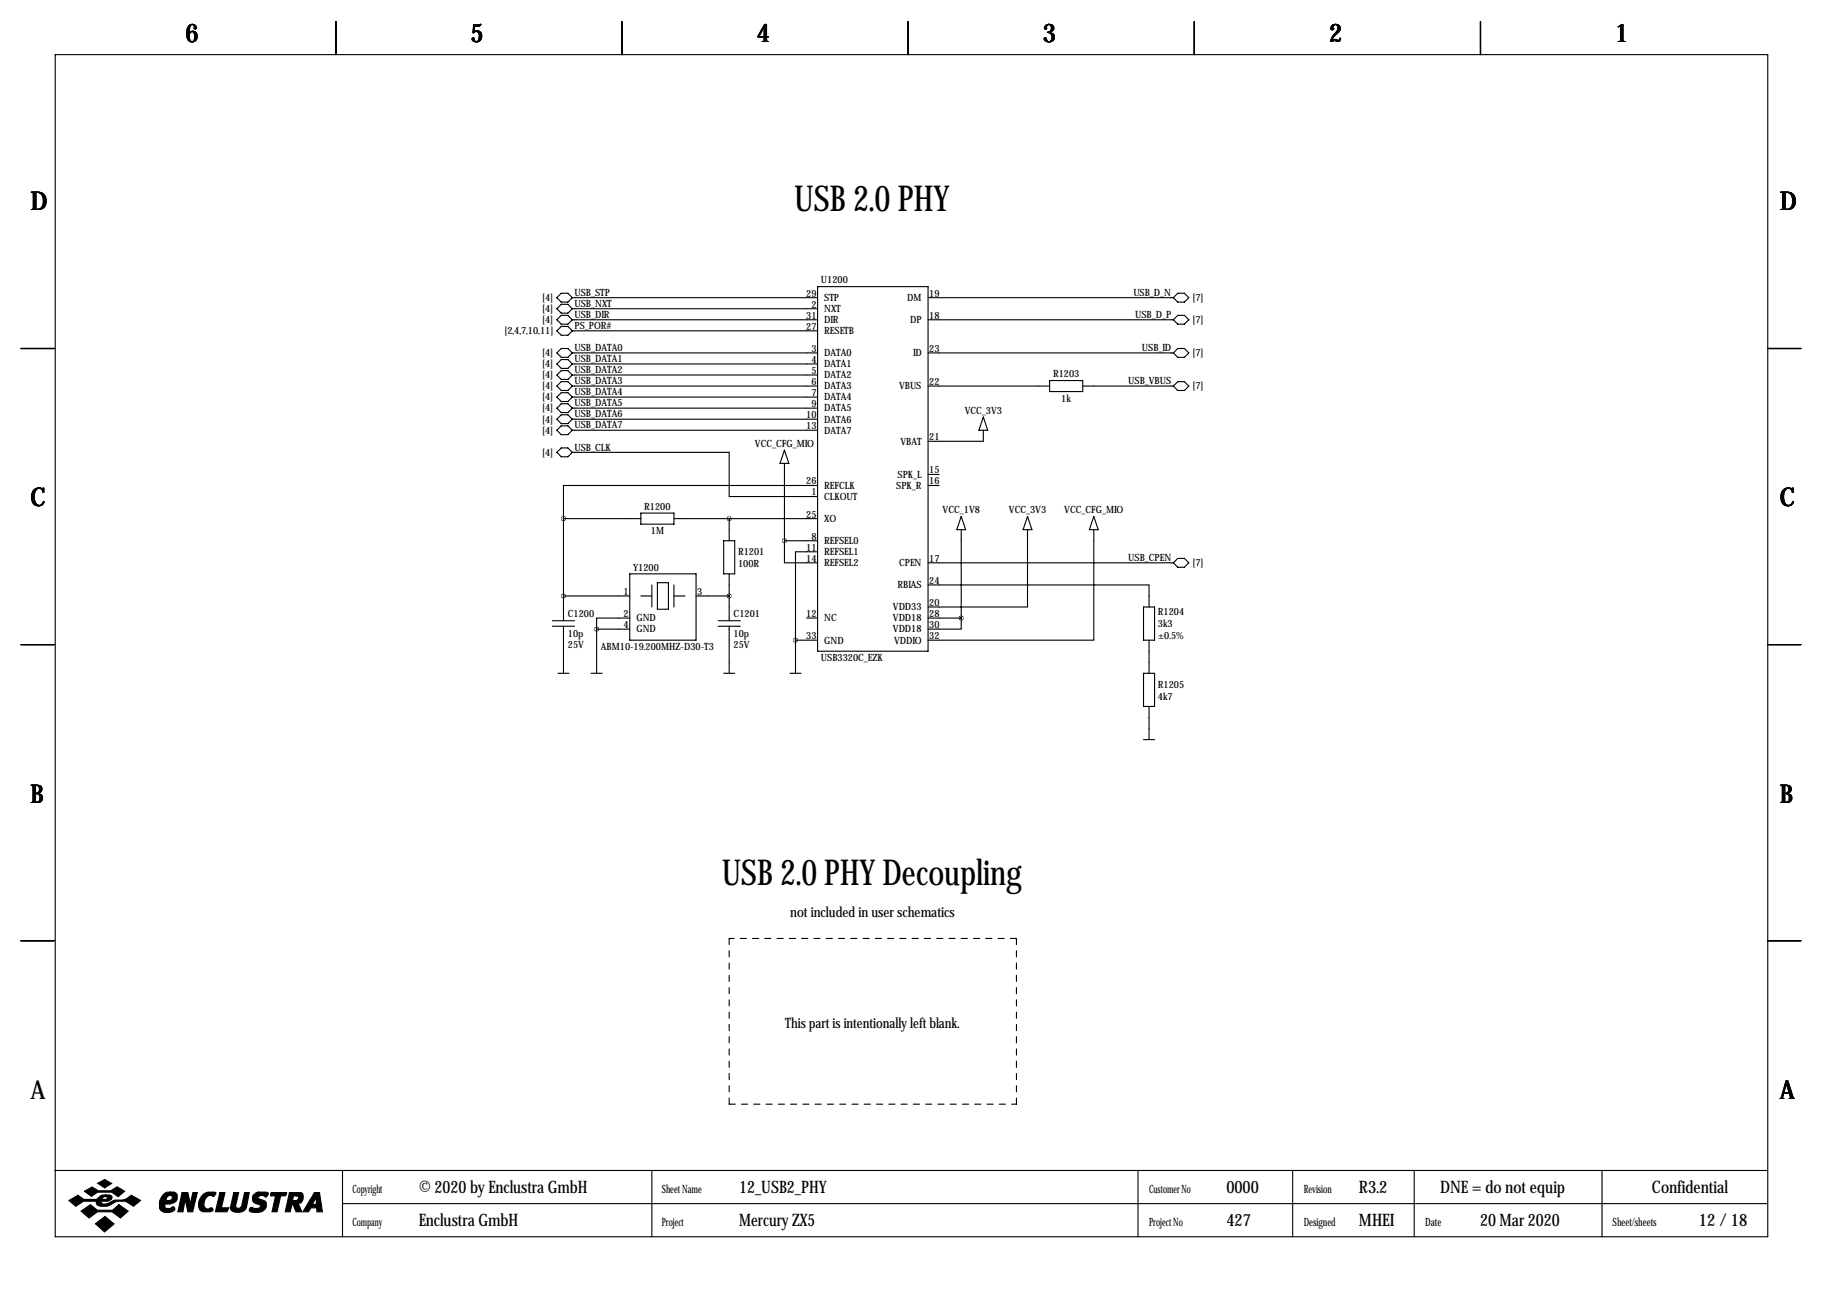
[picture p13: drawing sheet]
<svg xmlns="http://www.w3.org/2000/svg" width="419mm" height="297mm" viewBox="0 0 419 297" stroke-linecap="round" stroke-linejoin="round" font-family="sans-serif">
<defs><g id="words">
<g font-size="8.2">
<text x="182.6" y="48.5">USB 2.0 PHY</text>
<text x="166" y="203.5">USB 2.0 PHY Decoupling</text>
</g>
<g font-size="5.9">
<text x="42.7" y="9.8">6</text>
<text x="108.2" y="9.8">5</text>
<text x="174" y="9.8">4</text>
<text x="239.8" y="9.8">3</text>
<text x="305.6" y="9.8">2</text>
<text x="371.3" y="9.8">1</text>
<text x="7" y="48.4">D</text>
<text x="409.2" y="48.4">D</text>
<text x="7" y="116.4">C</text>
<text x="409.2" y="116.4">C</text>
<text x="7" y="184.5">B</text>
<text x="409.2" y="184.5">B</text>
<text x="7" y="252.6">A</text>
<text x="409.2" y="252.6">A</text>
</g>
<g font-size="4">
<text x="96.3" y="274.2">© 2020 by Enclustra GmbH</text>
<text x="169.9" y="274.2">12_USB2_PHY</text>
<text x="281.9" y="274.2">0000</text>
<text x="312.4" y="274.2">R3.2</text>
<text x="331.1" y="274.2">DNE = do not equip</text>
<text x="379.8" y="274.2">Confidential</text>
<text x="96.3" y="281.8">Enclustra GmbH</text>
<text x="169.9" y="281.8">Mercury ZX5</text>
<text x="281.9" y="281.8">427</text>
<text x="312.4" y="281.8">MHEI</text>
<text x="340.3" y="281.8">20 Mar 2020</text>
<text x="390.6" y="281.8">12/ 18</text>
</g>
<g font-size="3.3">
<text x="181.7" y="210.8">not included in user schematics</text>
<text x="180.5" y="236.3">This part is intentionally left blank.</text>
</g>
<g font-size="2.6">
<text x="81" y="274.2">Copyright</text>
<text x="152.1" y="274.2">Sheet Name</text>
<text x="264.2" y="274.2">Customer No</text>
<text x="299.7" y="274.2">Revision</text>
<text x="81" y="281.8">Company</text>
<text x="152.1" y="281.8">Project</text>
<text x="264.2" y="281.8">Project No</text>
<text x="299.7" y="281.8">Designed</text>
<text x="327.7" y="281.8">Date</text>
<text x="370.7" y="281.8">Sheet/sheets</text>
</g>
<g font-size="2.3">
<text x="188.7" y="65.1">U1200</text>
<text x="124.7" y="69.2">[4]</text>
<text x="124.7" y="71.7">[4]</text>
<text x="132.1" y="68">USB_STP</text>
<text x="132.1" y="70.6">USB_NXT</text>
<text x="185.4" y="68.2">29</text>
<text x="186.5" y="70.7">2</text>
<text x="189.5" y="71.7">NXT</text>
<text x="189.5" y="69.2">STP</text>
<text x="208.6" y="69.2">DM</text>
<text x="213.6" y="68.2">19</text>
<text x="260.6" y="68">USB_D_N</text>
<text x="274.2" y="69.2">[7]</text>
<text x="116" y="76.8">[2,4,7,10,11]</text>
<text x="124.7" y="74.3">[4]</text>
<text x="132.1" y="73.1">USB_DIR</text>
<text x="132.1" y="75.7">PS_POR#</text>
<text x="185.4" y="75.8">27</text>
<text x="185.4" y="73.3">31</text>
<text x="189.5" y="76.8">RESETB</text>
<text x="189.5" y="74.3">DIR</text>
<text x="209.2" y="74.3">DP</text>
<text x="213.6" y="73.3">18</text>
<text x="261" y="73.1">USB_D_P</text>
<text x="274.2" y="74.3">[7]</text>
<text x="124.7" y="81.9">[4]</text>
<text x="132.1" y="80.7">USB_DATA0</text>
<text x="132.1" y="83.3">USB_DATA1</text>
<text x="186.5" y="80.9">3</text>
<text x="186.5" y="83.4">4</text>
<text x="189.5" y="81.9">DATA0</text>
<text x="209.9" y="81.9">ID</text>
<text x="213.6" y="80.9">23</text>
<text x="262.5" y="80.7">USB_ID</text>
<text x="274.2" y="81.9">[7]</text>
<text x="124.7" y="84.4">[4]</text>
<text x="124.7" y="87">[4]</text>
<text x="124.7" y="89.5">[4]</text>
<text x="132.1" y="85.8">USB_DATA2</text>
<text x="132.1" y="88.4">USB_DATA3</text>
<text x="186.5" y="86">5</text>
<text x="186.5" y="88.5">6</text>
<text x="189.5" y="84.4">DATA1</text>
<text x="189.5" y="87">DATA2</text>
<text x="189.5" y="89.5">DATA3</text>
<text x="206.7" y="89.5">VBUS</text>
<text x="213.6" y="88.5">22</text>
<text x="242.1" y="86.7">R1203</text>
<text x="259.4" y="88.4">USB_VBUS</text>
<text x="274.2" y="89.5">[7]</text>
<text x="124.7" y="92.1">[4]</text>
<text x="124.7" y="94.6">[4]</text>
<text x="132.1" y="90.9">USB_DATA4</text>
<text x="132.1" y="93.4">USB_DATA5</text>
<text x="132.1" y="96">USB_DATA6</text>
<text x="186.5" y="91">7</text>
<text x="186.5" y="93.6">9</text>
<text x="189.5" y="92.1">DATA4</text>
<text x="189.5" y="94.6">DATA5</text>
<text x="221.8" y="95.1">VCC_3V3</text>
<text x="244" y="92.3">1k</text>
<text x="124.7" y="97.1">[4]</text>
<text x="124.7" y="99.7">[4]</text>
<text x="132.1" y="98.5">USB_DATA7</text>
<text x="185.4" y="96.1">10</text>
<text x="185.4" y="98.7">13</text>
<text x="189.5" y="97.1">DATA6</text>
<text x="189.5" y="99.7">DATA7</text>
<text x="213.6" y="101.2">21</text>
<text x="124.7" y="104.8">[4]</text>
<text x="132.1" y="103.6">USB_CLK</text>
<text x="173.6" y="102.7">VCC_CFG_MIO</text>
<text x="207" y="102.2">VBAT</text>
<text x="185.4" y="111.4">26</text>
<text x="186.5" y="113.9">1</text>
<text x="189.5" y="112.4">REFCLK</text>
<text x="206" y="112.4">SPK_R</text>
<text x="206.3" y="109.8">SPK_L</text>
<text x="213.6" y="108.8">15</text>
<text x="213.6" y="111.4">16</text>
<text x="148.1" y="117.2">R1200</text>
<text x="185.4" y="119">25</text>
<text x="189.5" y="114.9">CLKOUT</text>
<text x="216.7" y="118">VCC_1V8</text>
<text x="232" y="118">VCC_3V3</text>
<text x="244.7" y="118">VCC_CFG_MIO</text>
<text x="149.6" y="122.8">1M</text>
<text x="186.5" y="124.1">8</text>
<text x="189.5" y="125.1">REFSEL0</text>
<text x="189.5" y="120">XO</text>
<text x="145.5" y="131.2">Y1200</text>
<text x="169.7" y="127.6">R1201</text>
<text x="169.7" y="130.4">100R</text>
<text x="185.4" y="126.6">11</text>
<text x="185.4" y="129.1">14</text>
<text x="189.5" y="127.6">REFSEL1</text>
<text x="189.5" y="130.2">REFSEL2</text>
<text x="206.7" y="130.2">CPEN</text>
<text x="213.6" y="129.1">17</text>
<text x="259.4" y="129">USB_CPEN</text>
<text x="274.2" y="130.2">[7]</text>
<text x="143.4" y="136.8">1</text>
<text x="160.3" y="136.8">3</text>
<text x="206.3" y="135.2">RBIAS</text>
<text x="213.6" y="134.2">24</text>
<text x="130.6" y="141.8">C1200</text>
<text x="143.4" y="141.8">2</text>
<text x="146.3" y="142.9">GND</text>
<text x="168.7" y="141.8">C1201</text>
<text x="185.4" y="141.8">12</text>
<text x="189.5" y="142.9">NC</text>
<text x="205.3" y="140.3">VDD33</text>
<text x="205.3" y="142.9">VDD18</text>
<text x="213.6" y="139.3">20</text>
<text x="213.6" y="141.8">28</text>
<text x="266.2" y="141.3">R1204</text>
<text x="130.6" y="146.4">10p</text>
<text x="130.6" y="149">25V</text>
<text x="138.2" y="149.5">ABM10-19.200MHZ-D30-T3</text>
<text x="143.4" y="144.4">4</text>
<text x="146.3" y="145.4">GND</text>
<text x="168.7" y="146.4">10p</text>
<text x="168.7" y="149">25V</text>
<text x="185.4" y="146.9">33</text>
<text x="189.5" y="147.9">GND</text>
<text x="205.3" y="145.4">VDD18</text>
<text x="205.5" y="147.9">VDDIO</text>
<text x="213.6" y="144.4">30</text>
<text x="213.6" y="146.9">32</text>
<text x="266.2" y="144.1">3k3</text>
<text x="266.2" y="146.9">±0.5%</text>
<text x="188.7" y="152">USB3320C_EZK</text>
<text x="266.2" y="158.1">R1205</text>
<text x="266.2" y="160.9">4k7</text>
</g>
</g></defs>
<g fill="none" stroke="#000" stroke-width=".25">
<path d="M12.7 12.6h393.7v271.7h-393.7zM77.2 4.9v7.7M143 4.9v7.7M208.8 4.9v7.7M274.6 4.9v7.7M340.4 4.9v7.7M128 71l1-1h1.6l1 1-1 1h-1.6zM128 73.5l1-1h1.6l1 1-1 1h-1.6zM128 76.1l1-1.1h1.6l1 1.1-1 1h-1.6zM129 67.4h1.6l1 1-1 1.1h-1.6l-1-1.1zM131.6 71h56.4M131.6 73.5h56.4"/>
<path d="M131.6 68.4h56.4M131.6 76.1h56.4M188 65.9h25.4v83.8h-25.4zM213.4 73.5h56.3M213.4 68.4h56.3M269.7 68.4l1.1-1h1.5l1 1-1 1.1h-1.5zM269.7 73.5l1.1-1h1.5l1 1-1 1h-1.5zM4.8 80.1h7.6M128 81.1l1-1h1.6l1 1-1 1.1h-1.6zM128 83.7l1-1h1.6l1 1-1 1h-1.6zM128 86.2l1-1h1.6l1 1-1 1h-1.6zM128 88.8l1-1.1h1.6l1 1.1-1 1h-1.6z"/>
<path d="M128 91.3l1-1h1.6l1 1-1 1h-1.6zM128 93.8l1-1h1.6l1 1-1 1.1h-1.6zM128 96.4l1-1h1.6l1 1-1 1h-1.6zM128 98.9l1-1h1.6l1 1-1 1h-1.6zM131.6 88.8h56.4M131.6 81.1h56.4M131.6 83.7h56.4M131.6 86.2h56.4M131.6 91.3h56.4M131.6 93.8h56.4M131.6 96.4h56.4M131.6 98.9h56.4"/>
<path d="M213.4 88.8h27.9M213.4 81.1h56.3M226.1 98.9v2.6h-12.7M226.1 95.9l1 3h-2.1zM241.3 87.5h7.6v2.5h-7.6zM248.9 88.8h20.8M269.7 81.1l1.1-1h1.5l1 1-1 1.1h-1.5zM269.7 88.8l1.1-1.1h1.5l1 1.1-1 1h-1.5zM406.4 80.1h7.6M129 103h1.6l1 1-1 1h-1.6l-1-1zM129.5 119.2h17.8M129.5 119.2v23.5"/>
<path d="M131.6 104h36v10.2h20.4M147.3 118h7.6v2.5h-7.6zM154.9 119.2h33.1M167.6 119.2v5.1M180.3 103.5l1.1 3h-2.1zM180.3 106.5v17.8M188 111.6h-58.5v7.6M213.4 109.1h2.5M213.4 111.6h2.5M221 118.7l1 3.1h-2zM236.2 118.7l1 3.1h-2zM251.5 118.7l1 3.1h-2.1z"/>
<path d="M129.5 137h15.3M144.8 131.9h15.2v15.3h-15.2zM147.3 137h2.6M149.9 134.5v5.1M151.1 134h2.6v6.1h-2.6zM154.9 134.5v5.1M154.9 137h2.6M160 137h7.6M166.4 124.3h2.5v7.6h-2.5zM167.6 131.9v10.8M180.3 124.3v5.1h7.7M180.3 124.3h7.7"/>
<path d="M188 126.9h-5.1v20.3M213.4 134.5h50.8v5.1M213.4 129.4h56.3M221 121.8v20.3M236.2 121.8v17.8h-22.8M251.5 121.8v25.4h-38.1M262.9 139.6h2.5v7.6h-2.5zM269.7 129.4l1.1-1h1.5l1 1-1 1h-1.5zM4.8 148.2h7.6M127 142.7h5.1M127 144h5.1M128.3 154.8h2.5"/>
<path d="M129.5 144v10.8M135.9 154.8h2.5M137.2 144.6h7.6M137.2 144.6v10.2M144.8 142.1h-7.6v2.5M165.1 142.7h5.1M165.1 144h5.1M166.4 154.8h2.5M167.6 144v10.8M181.6 154.8h2.5M182.9 147.2h5.1M182.9 147.2v7.6"/>
<path d="M185.4 142.1h2.6M213.4 142.1h7.6M221 142.1v2.5h-7.6M262.9 154.8h2.5v7.6h-2.5zM264.2 147.2v7.6M406.4 148.2h7.6M262.9 170h2.5M264.2 162.4v7.6M4.8 216.3h7.6M406.4 216.3h7.6M12.6 269.1h393.7M78.7 269.1v15.2"/>
<path d="M78.7 276.7h327.6M149.9 269.1v15.2M261.6 269.1v15.2M297.2 269.1v15.2M325.1 269.1v15.2M368.3 269.1v15.2"/>
</g>
<g fill="#000" stroke="#000" stroke-width=".25">
<path d="M15.8 276l2.1-1.2 1.4 1h2.8l.3-.2a1.77 1.77 0 0 1 1.9-.9v.4l-.6 .2-.2 .5h.9l.3-.6-.4-.1v-.4h.9a.59 .59 0 0 1 .6 .7l-.2 .4-.8 .4h-1.4l-.1 .1 .1 .4a3.2 3.2 0 0 0 2.7-.7l.3-.1a4 4 0 0 0 3.8-1.1l2.1 1.2-1.6 1.3a4 4 0 0 0-5.5-.2 2.66 2.66 0 0 1-2.9-.2l-.1-.7h-3l-1.8 1.1zM19.4 273.9l1.8-1 1.4 .9h2.9l1.4-.9 1.8 1-1.5 1.2-1.5-1h-3.2l-1.5 .9zM22.5 272l1.6-.8 1.6 .9-1.6 1zM18.6 278.4l2.2-1.4 1.6 1.2h3.5l1.4-1.2 2.2 1.4-1.8 1.6-1.9-1.4h-3.4l-1.9 1.4zM37.4 274.7a1.75 1.75 0 0 1 1.8-.6v.7a.82 .82 0 0 0-.8 1.2h.6a.6 .6 0 0 0 .6-.5 .6 .6 0 0 0-.4-.7v-.7h.8l.5 .3a1.61 1.61 0 0 1 0 1.7 1.61 1.61 0 0 1-1.5 .7h-1v.9l.2 .1h.9l.7-.4 .4 .4a1.06 1.06 0 0 1-1.3 1 1.82 1.82 0 0 1-2.2-1.1 3.5 3.5 0 0 1 .7-3zM41.9 274.2h1.3l.5 2.6 .6-2.6h1.1l-1.1 4.4h-1.1l-.6-2.9-.5 2.9h-1.2zM46.7 274.6a2.78 2.78 0 0 1 2.9-.4l-.4 .9a1.32 1.32 0 0 0-2.1 .8l-.2 .8a.98 .98 0 0 0 1.1 1.2 .55 .55 0 0 1 .6-.2 .55 .55 0 0 1 .4 .6l-.7 .3-1.8-.1a1.79 1.79 0 0 1-.8-2.3zM50.5 274.2h1.2l-.8 3.5h1.7l-.4 .9h-2.7zM53.7 274.2h1.2l-.7 3.1a.73 .73 0 0 0 .7 .5 .73 .73 0 0 0 .7-.6l.6-3h1.1l-.7 3.4a2.28 2.28 0 0 1-3.6 .4v-.4zM58.3 274.7l.8-.6h2.1l.5 .2v.2l-.6 .7a.96 .96 0 0 0-1-.4 .96 .96 0 0 0-.8 .6l1.7 .8a1.71 1.71 0 0 1-.1 1.8 1.71 1.71 0 0 1-1.7 .8l-1.4-.2a.51 .51 0 0 1-.4-.7 .51 .51 0 0 1 .8-.2l1 .1a.52 .52 0 0 0 .6-.2 .52 .52 0 0 0-.2-.7 1.39 1.39 0 0 1-1.4-.6 1.39 1.39 0 0 1 .1-1.6zM62.2 274.4l.2-.2h3.5l-.1 .4-.3 .3h-1l-.8 3.7h-1.2l.8-3.7h-1.1zM66.5 274.2h1.7v.7h-.7l-.2 1.1h.9l.3-.3a.44 .44 0 0 0 .1-.5 .44 .44 0 0 0-.4-.3v-.7h1l.3 .2 .2 .3v.9a1.03 1.03 0 0 1-1.2 1l.9 2h-1.3l-.8-1.8h-.1l-.5 1.8h-1.1z"/>
<path d="M72.3 274.2h1.2l.6 4.4h-1.3v-.9h-1.3l-.6 .9h-1.3l1.7-2.7h1l-.4 .8 .2 .2h.4l.2-.2v-1.5l-.4 .7h-1zM21.9 281.3l2.2-1.6 2.1 1.7-2.2 1.8z"/>
</g>
<path d="M167.6 215.8v38.1M233.7 215.8h-66.1M167.6 253.9h66.1M233.7 253.9v-38.1" fill="none" stroke="#000" stroke-width=".25" stroke-dasharray="1.4 1.4"/>
<path d="M167.6 137a.05 .05 0 0 0 .1 0 .05 .05 0 0 0-.1 0zM129.5 137a.05 .05 0 0 0 .1 0 .05 .05 0 0 0-.1 0zM182.8 147.2a.05 .05 0 0 0 .1 0 .05 .05 0 0 0-.1 0zM220.9 142.1a.05 .05 0 0 0 .1 0 .05 .05 0 0 0-.1 0zM137.1 144.6a.05 .05 0 0 0 .1 0 .05 .05 0 0 0-.1 0zM129.5 119.2a.05 .05 0 0 0 .1 0 .05 .05 0 0 0-.1 0zM180.3 124.3a.05 .05 0 0 0 .1 0 .05 .05 0 0 0-.1 0zM167.6 119.2a.05 .05 0 0 0 .1 0 .05 .05 0 0 0-.1 0z" fill="#000" stroke="#000" stroke-width="1"/>
<use href="#words"/>
</svg>
